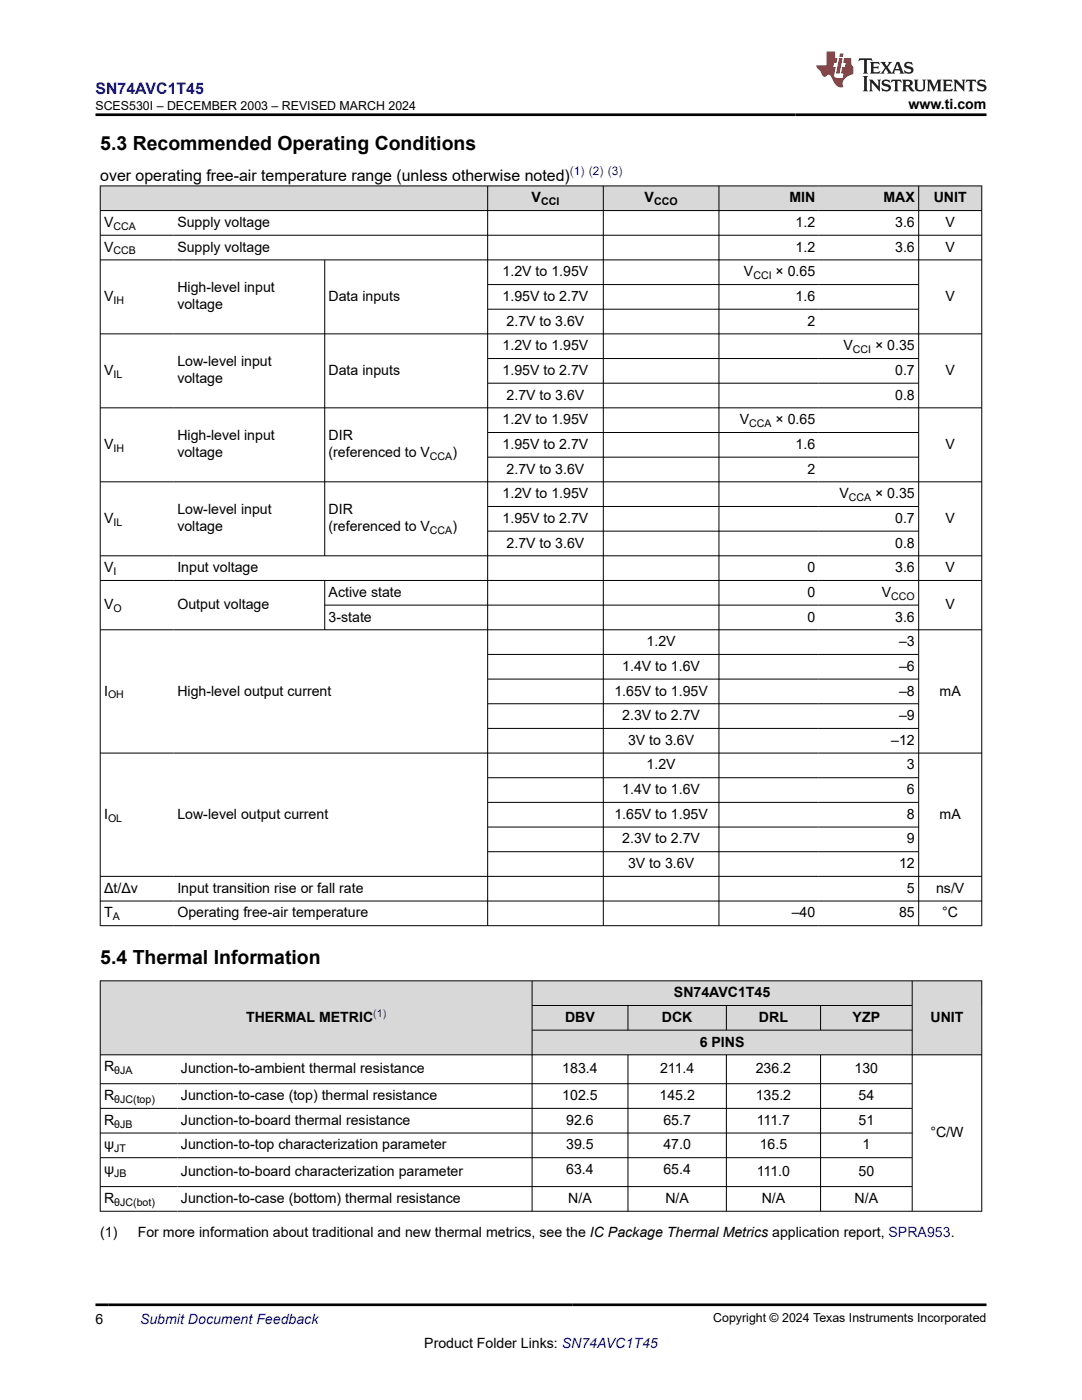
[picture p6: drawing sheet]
<svg xmlns="http://www.w3.org/2000/svg" width="216mm" height="279mm" viewBox="0 0 216 279" stroke-linecap="round" stroke-linejoin="round" font-family="sans-serif">
<defs><g id="words">
<g font-size="3.9">
<text x="20" y="29.9">5.3 Recommended Operating Conditions</text>
<text x="20" y="192.4">5.4 Thermal Information</text>
</g>
<text font-size="3.2" fill="#00f" x="19" y="18.7">SN74AVC1T45</text>
<text font-size="3.2" x="20" y="36.1">over operating free-air temperature range (unless otherwise noted)</text>
<g font-size="2.8">
<text x="181.3" y="21.8">www.ti.com</text>
<text x="106.1" y="40.4">V</text>
<text x="128.6" y="40.4">V</text>
<text x="157.5" y="40.4">MIN</text>
<text x="176.3" y="40.4">MAX</text>
<text x="186.3" y="40.4">UNIT</text>
<text x="20.8" y="45.3">V</text>
<text x="35.4" y="45.3">Supply voltage</text>
<text x="158.8" y="45.3">1.2</text>
<text x="178.6" y="45.3">3.6</text>
<text x="188.7" y="45.3">V</text>
<text x="20.8" y="50.2">V</text>
<text x="35.4" y="50.2">Supply voltage</text>
<text x="158.8" y="50.2">1.2</text>
<text x="178.6" y="50.2">3.6</text>
<text x="188.7" y="50.2">V</text>
<text x="35.4" y="58.4">High-level input</text>
<text x="100.3" y="55.1">1.2V to 1.95V</text>
<text x="148.4" y="55.1">V</text>
<text x="154.8" y="55.1">× 0.65</text>
<text x="20.8" y="60.1">V</text>
<text x="35.4" y="61.8">voltage</text>
<text x="65.6" y="60.1">Data inputs</text>
<text x="100.3" y="60.1">1.95V to 2.7V</text>
<text x="101.1" y="65">2.7V to 3.6V</text>
<text x="158.8" y="60.1">1.6</text>
<text x="161.1" y="65">2</text>
<text x="188.7" y="60.1">V</text>
<text x="100.3" y="69.9">1.2V to 1.95V</text>
<text x="168.3" y="69.9">V</text>
<text x="174.6" y="69.9">× 0.35</text>
<text x="20.8" y="74.8">V</text>
<text x="35.4" y="73.1">Low-level input</text>
<text x="35.4" y="76.5">voltage</text>
<text x="65.6" y="74.8">Data inputs</text>
<text x="100.3" y="74.8">1.95V to 2.7V</text>
<text x="178.6" y="74.8">0.7</text>
<text x="188.7" y="74.8">V</text>
<text x="101.1" y="79.7">2.7V to 3.6V</text>
<text x="178.6" y="79.7">0.8</text>
<text x="20.8" y="89.6">V</text>
<text x="35.4" y="87.9">High-level input</text>
<text x="65.6" y="87.9">DIR</text>
<text x="100.3" y="84.7">1.2V to 1.95V</text>
<text x="100.3" y="89.6">1.95V to 2.7V</text>
<text x="147.6" y="84.7">V</text>
<text x="154.8" y="84.7">× 0.65</text>
<text x="158.8" y="89.6">1.6</text>
<text x="188.7" y="89.6">V</text>
<text x="35.4" y="91.3">voltage</text>
<text x="65.6" y="91.3">(referenced to V</text>
<text x="90.3" y="91.3">)</text>
<text x="101.1" y="94.5">2.7V to 3.6V</text>
<text x="161.1" y="94.5">2</text>
<text x="100.3" y="99.4">1.2V to 1.95V</text>
<text x="167.5" y="99.4">V</text>
<text x="174.6" y="99.4">× 0.35</text>
<text x="20.8" y="104.4">V</text>
<text x="35.4" y="102.7">Low-level input</text>
<text x="35.4" y="106">voltage</text>
<text x="65.6" y="102.7">DIR</text>
<text x="65.6" y="106">(referenced to V</text>
<text x="90.3" y="106">)</text>
<text x="100.3" y="104.4">1.95V to 2.7V</text>
<text x="178.6" y="104.4">0.7</text>
<text x="188.7" y="104.4">V</text>
<text x="101.1" y="109.3">2.7V to 3.6V</text>
<text x="178.6" y="109.3">0.8</text>
<text x="20.8" y="114.2">V</text>
<text x="35.4" y="114.2">Input voltage</text>
<text x="65.6" y="119.1">Active state</text>
<text x="161.1" y="114.2">0</text>
<text x="161.1" y="119.1">0</text>
<text x="176" y="119.1">V</text>
<text x="178.6" y="114.2">3.6</text>
<text x="188.7" y="114.2">V</text>
<text x="20.8" y="121.6">V</text>
<text x="35.4" y="121.6">Output voltage</text>
<text x="65.6" y="124">3-state</text>
<text x="161.1" y="124">0</text>
<text x="178.6" y="124">3.6</text>
<text x="188.7" y="121.6">V</text>
<text x="129" y="129">1.2V</text>
<text x="179.4" y="129">–3</text>
<text x="124.2" y="133.9">1.4V to 1.6V</text>
<text x="179.4" y="133.9">–6</text>
<text x="20.8" y="138.8">I</text>
<text x="35.4" y="138.8">High-level output current</text>
<text x="122.6" y="138.8">1.65V to 1.95V</text>
<text x="124.2" y="143.7">2.3V to 2.7V</text>
<text x="179.4" y="138.8">–8</text>
<text x="179.4" y="143.7">–9</text>
<text x="187.5" y="138.8">mA</text>
<text x="125.3" y="148.6">3V to 3.6V</text>
<text x="177.8" y="148.6">–12</text>
<text x="129" y="153.6">1.2V</text>
<text x="181" y="153.6">3</text>
<text x="124.2" y="158.5">1.4V to 1.6V</text>
<text x="181" y="158.5">6</text>
<text x="20.8" y="163.4">I</text>
<text x="35.4" y="163.4">Low-level output current</text>
<text x="122.6" y="163.4">1.65V to 1.95V</text>
<text x="181" y="163.4">8</text>
<text x="187.5" y="163.4">mA</text>
<text x="124.2" y="168.3">2.3V to 2.7V</text>
<text x="125.3" y="173.3">3V to 3.6V</text>
<text x="179.4" y="173.3">12</text>
<text x="181" y="168.3">9</text>
<text x="20.8" y="178.2">Δt/Δv</text>
<text x="35.4" y="178.2">Input transition rise or fall rate</text>
<text x="181" y="178.2">5</text>
<text x="186.8" y="178.2">ns/V</text>
<text x="20.8" y="183.1">T</text>
<text x="35.4" y="183.1">Operating free-air temperature</text>
<text x="158" y="183.1">–40</text>
<text x="179.4" y="183.1">85</text>
<text x="188" y="183.1">°C</text>
<text x="49.1" y="203.9">THERMAL METRIC</text>
<text x="112.8" y="203.9">DBV</text>
<text x="132.1" y="203.9">DCK</text>
<text x="134.5" y="199">SN74AVC1T45</text>
<text x="151.4" y="203.9">DRL</text>
<text x="170.1" y="203.9">YZP</text>
<text x="185.7" y="203.9">UNIT</text>
<text x="139.6" y="208.9">6 PINS</text>
<text x="20.8" y="213.8">R</text>
<text x="36.1" y="214.2">Junction-to-ambient thermal resistance</text>
<text x="112.2" y="214.2">183.4</text>
<text x="131.7" y="214.2">211.4</text>
<text x="150.8" y="214.2">236.2</text>
<text x="170.5" y="214.2">130</text>
<text x="20.8" y="219.6">R</text>
<text x="36.1" y="219.6">Junction-to-case (top) thermal resistance</text>
<text x="112.2" y="219.6">102.5</text>
<text x="131.6" y="219.6">145.2</text>
<text x="150.8" y="219.6">135.2</text>
<text x="171.3" y="219.6">54</text>
<text x="20.8" y="224.5">R</text>
<text x="36.1" y="224.5">Junction-to-board thermal resistance</text>
<text x="113" y="224.5">92.6</text>
<text x="132.4" y="224.5">65.7</text>
<text x="151" y="224.5">111.7</text>
<text x="171.3" y="224.5">51</text>
<text x="185.7" y="226.9">°C/W</text>
<text x="20.8" y="229.4">ψ</text>
<text x="36.1" y="229.4">Junction-to-top characterization parameter</text>
<text x="113" y="229.4">39.5</text>
<text x="132.4" y="229.4">47.0</text>
<text x="151.6" y="229.4">16.5</text>
<text x="172.1" y="229.4">1</text>
<text x="20.8" y="234.3">ψ</text>
<text x="36.1" y="234.7">Junction-to-board characterization parameter</text>
<text x="113" y="234.3">63.4</text>
<text x="132.4" y="234.3">65.4</text>
<text x="151" y="234.7">111.0</text>
<text x="171.3" y="234.7">50</text>
<text x="20.8" y="240.1">R</text>
<text x="36.1" y="240.1">Junction-to-case (bottom) thermal resistance</text>
<text x="113.4" y="240.1">N/A</text>
<text x="132.8" y="240.1">N/A</text>
<text x="152" y="240.1">N/A</text>
<text x="170.5" y="240.1">N/A</text>
<text x="20" y="246.9">(1)</text>
<text x="27.5" y="246.9">For more information about traditional and new thermal metrics, see the IC Package Thermal Metrics application report, SPRA953.</text>
<text x="19" y="264.2">6</text>
<text x="84.7" y="269">Product Folder Links: SN74AVC1T45</text>
</g>
<text font-size="2.8" fill="#00f" x="27.9" y="264.2">Submit Document Feedback</text>
<g font-size="2.5">
<text x="19" y="21.9">SCES530I – DECEMBER 2003 – REVISED MARCH 2024</text>
<text x="142.3" y="263.9">Copyright © 2024 Texas Instruments Incorporated</text>
</g>
<text font-size="2.4" fill="#00f" x="113.7" y="35">(1) (2) (3)</text>
<g font-size="2.1">
<text x="108" y="40.9">CCI</text>
<text x="130.5" y="40.9">CCO</text>
<text x="22.6" y="45.9">CCA</text>
<text x="22.6" y="50.8">CCB</text>
<text x="150.3" y="55.7">CCI</text>
<text x="22.6" y="60.6">IH</text>
<text x="170.2" y="70.5">CCI</text>
<text x="22.6" y="75.4">IL</text>
<text x="149.5" y="85.2">CCA</text>
<text x="22.6" y="90.2">IH</text>
<text x="85.8" y="91.8">CCA</text>
<text x="169.4" y="100">CCA</text>
<text x="22.6" y="104.9">IL</text>
<text x="85.8" y="106.6">CCA</text>
<text x="22.6" y="114.8">I</text>
<text x="177.8" y="119.7">CCO</text>
<text x="22.6" y="122.1">O</text>
<text x="21.6" y="139.4">OH</text>
<text x="21.6" y="164">OL</text>
<text x="22.5" y="183.7">A</text>
<text x="22.8" y="214.3">θJA</text>
<text x="22.8" y="220.1">θJC(top)</text>
<text x="22.8" y="225">θJB</text>
<text x="22.8" y="230">JT</text>
<text x="22.8" y="234.9">JB</text>
<text x="22.8" y="240.6">θJC(bot)</text>
</g>
<text font-size="2.1" fill="#00f" x="74.5" y="203">(1)</text>
</g></defs>
<g fill="#d8d8d8">
<path d="M20 37.1h175.9v4.9h-175.9z" fill-rule="evenodd"/>
<path d="M20.1 37.2h77.1v4.8h-77.1z" fill-rule="evenodd"/>
<path d="M97.4 37.2h22.9v4.8h-22.9z" fill-rule="evenodd"/>
<path d="M120.4 37.2h23v4.8h-23z" fill-rule="evenodd"/>
<path d="M143.5 37.2h19.9v4.8h-19.9z" fill-rule="evenodd"/>
<path d="M163.4 37.2h19.9v4.8h-19.9z" fill-rule="evenodd"/>
<path d="M183.4 37.2h12.4v4.8h-12.4z" fill-rule="evenodd"/>
</g>
<g fill="none" stroke="#000" stroke-width=".2">
<path d="M19.9 37.1h176.1M20 37v147.8M97.3 37v147.8M120.4 37v147.8M143.5 37v147.8M183.3 37v147.8M195.9 37v147.8M19.9 42h176.1M19.9 46.9h176.1M19.9 51.9h176.1M64.8 51.9v59.1M97.3 56.8h86.1"/>
<path d="M19.9 66.6h176.1M97.3 61.7h86.1M97.3 71.6h86.1M97.3 76.5h86.1M19.9 81.4h176.1M19.9 96.2h176.1M97.3 86.3h86.1M97.3 91.2h86.1M19.9 110.9h176.1M19.9 115.8h176.1M64.8 115.8v9.9M97.3 101.1h86.1"/>
<path d="M97.3 106h86.1M19.9 125.7h176.1M64.8 120.8h118.6M97.3 130.6h86.1M97.3 135.5h86.1M19.9 150.3h176.1M97.3 140.4h86.1M97.3 145.4h86.1M97.3 155.2h86.1M19.9 174.9h176.1M19.9 179.8h176.1M97.3 160.1h86.1"/>
<path d="M97.3 165.1h86.1M97.3 170h86.1M19.9 184.7h176.1"/>
</g>
<g fill="#d8d8d8">
<path d="M20 195.7h175.9v5h-175.9z" fill-rule="evenodd"/>
<path d="M20.1 195.8h86v14.6h-86z" fill-rule="evenodd"/>
<path d="M106.2 195.8h75.8v4.8h-75.8z" fill-rule="evenodd"/>
<path d="M182.1 195.8h13.7v14.6h-13.7z" fill-rule="evenodd"/>
<path d="M106.2 200.7h19v4.8h-19z" fill-rule="evenodd"/>
<path d="M125.4 200.7h19.5v4.8h-19.5z" fill-rule="evenodd"/>
<path d="M145 200.7h18.7v4.8h-18.7z" fill-rule="evenodd"/>
<path d="M163.8 200.7h18.2v4.8h-18.2z" fill-rule="evenodd"/>
<path d="M106.2 205.7h75.8v4.7h-75.8z" fill-rule="evenodd"/>
</g>
<g fill="none" stroke="#000" stroke-width=".2">
<path d="M19.9 195.7h176.1M20 195.7v46.1M106.2 195.7v46.1M182 195.7v46.1M195.9 195.7v46.1M19.9 210.5h176.1M19.9 216.3h162.2M106.2 200.7h75.9M106.2 205.6h75.9M125.3 200.7v5M125.3 210.5v31.3M144.9 200.7v5"/>
<path d="M144.9 210.5v31.3M163.7 200.7v5M163.7 210.5v31.3M19.9 221.2h162.2M19.9 226.1h162.2M19.9 231h162.2M19.9 236.8h162.2M19.9 241.7h176.1"/>
</g>
<path d="M171.5 11.6l-.2 .6 .5-.2h.6v.1v2.2l-.2 .4h1l-.2-.4v-2.2v-.1h.5l.5 .2-.1-.6zM173.6 12.4l.2 .3v1.6l-.2 .4h1.9l.1-.6a1.08 1.08 0 0 1-1.3 .2v-.7h.6l.4 .2v-.7l-.4 .2h-.6v-.5l.2-.2a1 1 0 0 1 1 .3l-.1-.5zM175.7 12.4l.9 1.1-1 1.2h.9l-.2-.2 .5-.8 .4 .8-.2 .2h1.6l-.2-.2 .2-.5h.9l.1 .5-.1 .2h.9l-.2-.4-.8-1.9h-.5l-.9 2.1-.9-1.1 .9-1h-.8l.2 .2-.4 .6-.4-.6 .2-.2zM179 12.8l.4 1h-.7zM180.7 12.5a.65 .65 0 0 0-.2 .7 .65 .65 0 0 0 .6 .5l.6 .1 .1 .3a.79 .79 0 0 1-.7 .4 .79 .79 0 0 1-.7-.5l.1 .7 .2-.1a.93 .93 0 0 0 1.1 0 .93 .93 0 0 0 .4-.9 1.46 1.46 0 0 0-1.2-.6l-.1-.3a1.09 1.09 0 0 1 1.2 .2l-.2-.6-.1 .1-.5-.2zM172.2 15.2l.2 .4v2.2l-.2 .4h1l-.2-.4v-2.2l.2-.4zM173.4 15.9l.2 .4v1.5l-.2 .4h.8l-.3-.4 .1-1.3 1.6 1.8v-2l.2-.4h-.7l.1 .2 .1 1.1-1.2-1.3zM176.2 16a.65 .65 0 0 0-.2 .8 .65 .65 0 0 0 .6 .4l.6 .2 .1 .2a.79 .79 0 0 1-.7 .4 .79 .79 0 0 1-.7-.5l.1 .7 .2-.1a.93 .93 0 0 0 1.1 .1 .93 .93 0 0 0 .4-1 1.46 1.46 0 0 0-1.2-.5l-.1-.4a1.09 1.09 0 0 1 1.2 .2l-.1-.6-.2 .1-.5-.1zM177.9 15.9l-.1 .6a.63 .63 0 0 1 .8-.3v1.6l-.3 .4h1l-.2-.4v-1.6a.66 .66 0 0 1 .8 .3l-.1-.6zM180 15.9l.2 .4v1.5l-.2 .4h1l-.2-.2-.1-.7h.5l.1 .2a.79 .79 0 0 0 1.2 .6l-1-.9a.61 .61 0 0 0 .6-.6 .61 .61 0 0 0-.5-.7zM180.8 16.2h.1a.47 .47 0 0 1 .5 .1 .47 .47 0 0 1 .1 .5l-.1 .1-.7 .1zM182.3 15.9l.2 .2a2.27 2.27 0 0 0 .4 2 1.04 1.04 0 0 0 1.7-.7v-1.3l.2-.2h-.8l.2 .4v1.1a.6 .6 0 0 1-.6 .6 .6 .6 0 0 1-.6-.6v-1.1l.3-.4zM184.9 15.9l.2 .4v1.5l-.2 .4h.8l-.3-.4v-1.4l.9 1.9 .9-1.9v1.4l-.3 .4h1l-.2-.4v-1.5l.2-.4h-.8l-.7 1.5-.6-1.5zM188.1 15.9l.2 .4v1.5l-.2 .4h1.9l.1-.6a1.09 1.09 0 0 1-1.3 .2v-.7h.6l.4 .2v-.6l-.4 .2h-.6v-.6l.2-.1a1.01 1.01 0 0 1 1 .3l-.1-.6zM190.2 15.9l.3 .4v1.5l-.3 .4h.8l-.2-.4v-1.3l1.6 1.8v-2l.2-.4h-.7l.2 .2v1.1l-1.2-1.3zM192.8 15.9l-.1 .6a.63 .63 0 0 1 .8-.3v1.6l-.3 .4h1l-.2-.4v-1.6a.66 .66 0 0 1 .8 .3l-.1-.6zM195.2 16a.65 .65 0 0 0-.2 .8 .65 .65 0 0 0 .6 .4l.6 .2 .2 .2a.79 .79 0 0 1-.7 .4 .79 .79 0 0 1-.7-.5l.1 .7 .2-.1a.93 .93 0 0 0 1 .1 .93 .93 0 0 0 .5-1 1.46 1.46 0 0 0-1.3-.5v-.4a1.09 1.09 0 0 1 1.2 .2l-.2-.6-.2 .1-.5-.1z" fill="#231f20"/>
<path d="M164.9 10.3v2.7h-2l.1 .4 .8 1a.95 .95 0 0 0 1 .9 .59 .59 0 0 1 .5-.4 .59 .59 0 0 1 .5 .3l.4 .8a1.59 1.59 0 0 0 2.1 1.4 1.61 1.61 0 0 1 1-2.3l1-.3-.1-1.5a1.59 1.59 0 0 1-.3-1.7h-1.5l-.2 .9h.6l-.2 .9h-.5l-.2 .9v.3l.4 .1-.1 .9h-.7a.73 .73 0 0 1-1-.7l.3-1.5h-.5l.1-.9h.5l.2-.9h-.5v-1.3zM167.4 11.6l-.6 3.1h.7l.6-3.1zM167.6 10.7l-.1 .6h.7l.1-.6z" fill="#ed1c24"/>
<path d="M19 22.9h177.8M19 260.4h177.8" fill="none" stroke="#000" stroke-width=".53"/>
<use href="#words"/>
</svg>
